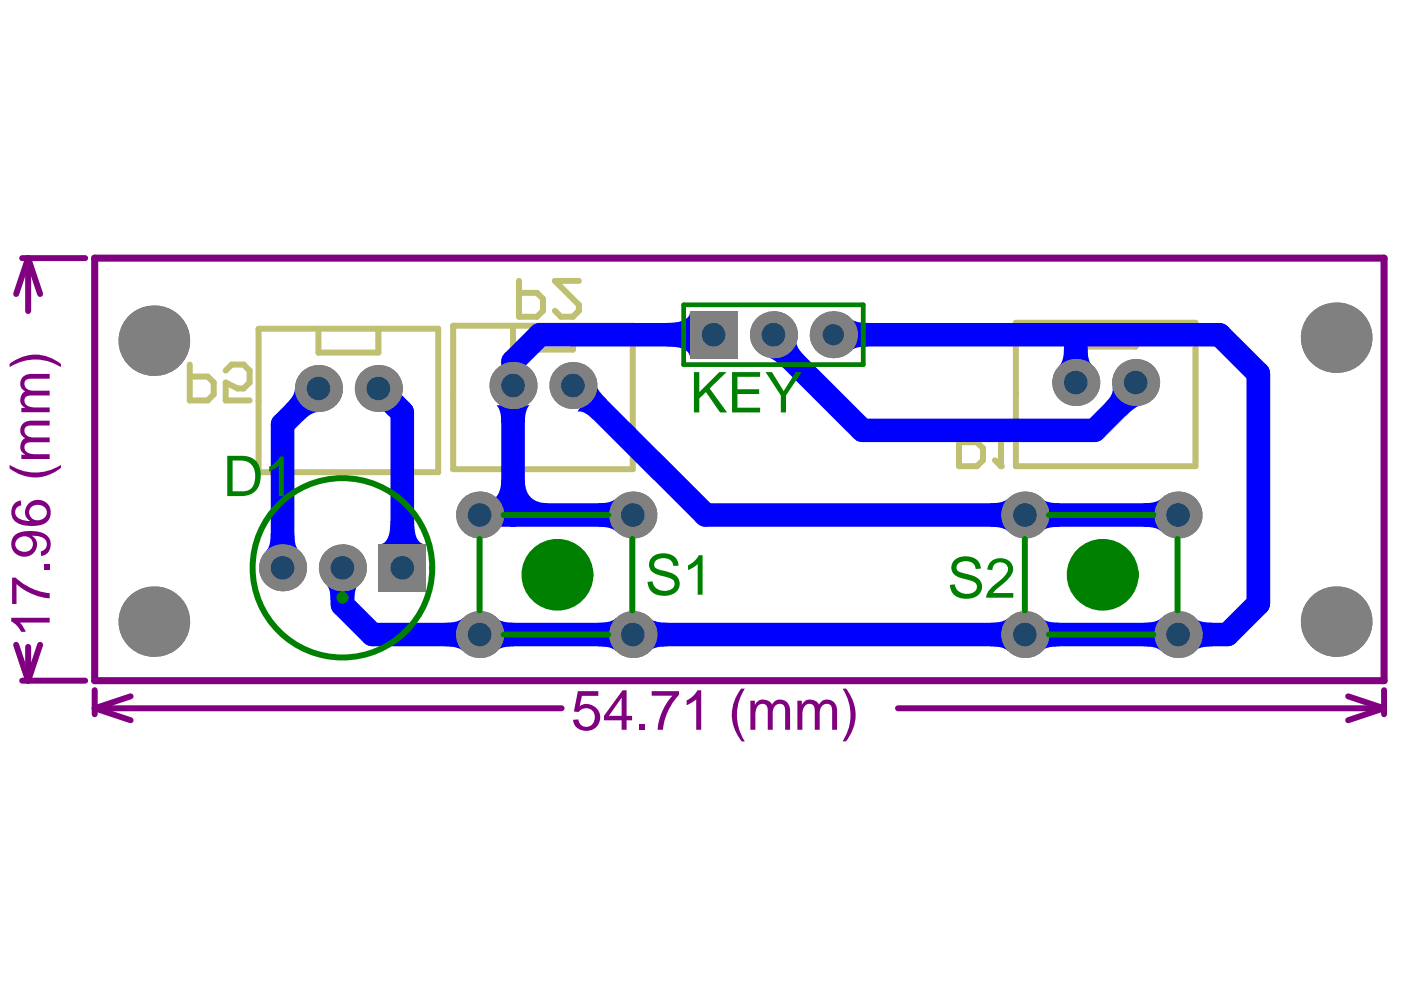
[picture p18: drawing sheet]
<svg xmlns="http://www.w3.org/2000/svg" width="297mm" height="210mm" viewBox="0 0 297 210" stroke-linecap="round" stroke-linejoin="round" font-family="sans-serif">
<defs><g id="words">
<g font-size="11.9" fill="#008000">
<text x="146.2" y="87.4">KEY</text>
<text x="47.2" y="105.2">D1</text>
<text x="136.7" y="126.1">S1</text>
<text x="200.8" y="126.7">S2</text>
</g>
<text font-size="11.9" fill="#800080" x="121.1" y="154.7">54.71 (mm)</text>
<text font-size="11.6" fill="#800080" x="10.5" y="135.1" transform="rotate(-90 10.5 135.1)">17.96 (mm)</text>
</g></defs>
<g fill="none" stroke="#800080" stroke-width="1.3">
<path d="M4.7 54.7h13.4M6 54.7v11.3M6 54.7l2.5 7.6M6 54.7l-2.6 7.6M3.4 136.7l2.6 7.6M6 137.2v7.1M8.5 136.7l-2.5 7.6M4.7 144.3h13.4M20.1 146.3v5.1M20.1 150.2l7.6 2.5M20.1 150.2h99M27.7 147.6l-7.6 2.6"/>
<path d="M190.4 150.2h103M285.8 147.6l7.6 2.6M293.4 146.3v5.1M293.4 150.2l-7.6 2.5"/>
</g>
<path d="M20.1 54.7h273.3v89.6h-273.3z" fill="none" stroke="#800080" stroke-width="1.5"/>
<path d="M110 59.6v7.6h3.8l1.3-1.3v-2.5l-1.3-1.3h-3.8M122.7 59.6h-5l5 5v1.3l-1.2 1.3h-2.6l-1.2-1.3M54.8 69.7h38.1v30.4h-38.1zM67.5 69.7v5.1h12.7v-5.1M96.1 69.1h38.1v30.4h-38.1zM108.8 69.1v5h12.7v-5M215.4 68.4h38.1v30.4h-38.1zM228.1 68.4v5.1h12.7v-5.1M203.3 91.2v7.6h3.8l1.3-1.2v-2.6l-1.3-1.2h-3.8M210.9 91.2h2.6M212.2 91.2v7.6" fill="none" stroke="#c0c073" stroke-width="1.3"/>
<circle cx="212.2" cy="98.8" r=".63" fill="#c0c073"/>
<path d="M40.2 77.3v7.6h3.8l1.3-1.3v-2.5l-1.3-1.3h-3.8M47.8 78.6l1.3-1.3h2.6l1.2 1.3v2.5l-1.2 1.3h-1.3l-2.6-1.3v3.8h5.1M210.9 97.6l1.3 1.2" fill="none" stroke="#c0c073" stroke-width="1.3"/>
<g fill="#00f">
<path d="M105.3 85.9h7a4.9 4.9 0 0 0-1 3.8h-5a5.3 5.3 0 0 0-1-3.8z"/>
<path d="M126.8 106.7a5.3 5.3 0 0 0 3.8-1v7a4.9 4.9 0 0 0-3.8-1z"/>
<path d="M180.2 67.5a4.9 4.9 0 0 0 3.8 1v5a5.3 5.3 0 0 0-3.8 1z"/>
<path d="M210 106.7a5.3 5.3 0 0 0 3.7-1v7a4.9 4.9 0 0 0-3.7-1z"/>
<path d="M220.9 105.7a4.9 4.9 0 0 0 3.7 1v5a5.3 5.3 0 0 0-3.7 1z"/>
<path d="M242.4 106.7a5.3 5.3 0 0 0 3.8-1v7a4.9 4.9 0 0 0-3.8-1z"/>
<path d="M57.4 113.1h5a5.3 5.3 0 0 0 1 3.7h-7a4.9 4.9 0 0 0 1-3.7z"/>
<path d="M105.3 131a4.9 4.9 0 0 0 3.7 1v5a5.3 5.3 0 0 0-3.7 1z"/>
<path d="M126.8 132a5.3 5.3 0 0 0 3.8-1v7a4.9 4.9 0 0 0-3.8-1z"/>
<path d="M137.7 131a4.9 4.9 0 0 0 3.8 1v5a5.3 5.3 0 0 0-3.8 1z"/>
<path d="M210 132a5.3 5.3 0 0 0 3.7-1v7a4.9 4.9 0 0 0-3.7-1z"/>
<path d="M220.9 131a4.9 4.9 0 0 0 3.7 1v5a5.3 5.3 0 0 0-3.7 1z"/>
<path d="M242.4 132a5.3 5.3 0 0 0 3.8-1v7a4.9 4.9 0 0 0-3.8-1z"/>
<path d="M253.3 131a4.9 4.9 0 0 0 3.8 1v5a5.3 5.3 0 0 0-3.8 1z"/>
<path d="M69.3 124.1h6.6a4.6 4.6 0 0 0-.8 3.6h-5l-.2-2.3z"/>
<path d="M81.5 87.2l3.6-3.6 2 2.1-3.6 3.5z"/>
<path d="M62.5 82.4l5 5a4.9 4.9 0 0 0-3.4 1.9l-3.5-3.5a5.3 5.3 0 0 0 1.9-3.4z"/>
<path d="M94.4 132a5.3 5.3 0 0 0 3.7-1v7a4.9 4.9 0 0 0-3.7-1z"/>
<path d="M126.4 81.5a6.5 6.5 0 0 0 2.2 3.2l-2.8 4.3a4.2 4.2 0 0 0-3.4-1.7z"/>
<path d="M106.3 101.7h5a4.4 4.4 0 0 0 5 5l-7.5 5-7.1-5a4.1 4.1 0 0 0 4.5-4z"/>
<path d="M141.3 68.5l1.8-.1a3.3 3.3 0 0 0 3.2-1.9v-.5v9.9a2.39 2.39 0 0 0-2.4-2.2l-2.6-.2z"/>
<path d="M163 75.9l5.9-3.9a4 4 0 0 0 1.6 3.4l-4.4 2.7-1.7-1.6z"/>
<path d="M235.9 82.2l5.8 3.8a6.9 6.9 0 0 0-3.1 2.2l-4.4-2.7a4 4 0 0 0 1.7-3.3z"/>
<path d="M225.6 73.8h5a5.3 5.3 0 0 0 1 3.7h-7a4.9 4.9 0 0 0 1-3.7z"/>
<path d="M82.8 110.4h5l.1 1.8a3.3 3.3 0 0 0 1.9 3.2h.5h-10a2.39 2.39 0 0 0 2.3-2.4z"/>
</g>
<path d="M151.3 71h-36.8l-5.7 5.7v32.5M164 71v1.4l18.9 18.8h49.2l8.7-8.7v-1.4M176.7 71h81.8l8.3 8.2v48.8l-6.6 6.5h-181.3l-6.3-6.3v-7.8M227.4 71l.7 .6v9.5M67.5 82.4l-7.6 7.6v30.4M80.2 82.4l5.1 5v33M121.5 81.1l28.1 28.1h100.2M101.7 109.2h32.5" fill="none" stroke="#00f" stroke-width="5"/>
<g fill="#808080">
<circle cx="32.6" cy="131.8" r="7.5"/>
<circle cx="101.7" cy="134.5" r="5"/>
</g>
<circle cx="101.7" cy="134.5" r="2.5" fill="#1f4769"/>
<circle cx="101.7" cy="109.2" r="5" fill="#808080"/>
<circle cx="101.7" cy="109.2" r="2.5" fill="#1f4769"/>
<circle cx="164" cy="71" r="5" fill="#808080"/>
<circle cx="164" cy="71" r="2.5" fill="#1f4769"/>
<path d="M146.3 66h10v10h-10z" fill-rule="evenodd" fill="#808080"/>
<circle cx="151.3" cy="71" r="2.5" fill="#1f4769"/>
<circle cx="176.7" cy="71" r="5" fill="#808080"/>
<circle cx="176.7" cy="71" r="2.25" fill="#1f4769"/>
<circle cx="217.3" cy="134.5" r="5" fill="#808080"/>
<circle cx="217.3" cy="134.5" r="2.5" fill="#1f4769"/>
<circle cx="217.3" cy="109.2" r="5" fill="#808080"/>
<circle cx="217.3" cy="109.2" r="2.5" fill="#1f4769"/>
<g fill="#808080">
<circle cx="283.3" cy="131.8" r="7.5"/>
<circle cx="283.3" cy="71.6" r="7.5"/>
<circle cx="32.6" cy="72.2" r="7.5"/>
<circle cx="67.5" cy="82.4" r="5"/>
</g>
<circle cx="67.5" cy="82.4" r="2.5" fill="#1f4769"/>
<circle cx="80.2" cy="82.4" r="5" fill="#808080"/>
<circle cx="80.2" cy="82.4" r="2.5" fill="#1f4769"/>
<circle cx="72.6" cy="120.4" r="5" fill="#808080"/>
<circle cx="72.6" cy="120.4" r="2.5" fill="#1f4769"/>
<circle cx="59.9" cy="120.4" r="5" fill="#808080"/>
<circle cx="59.9" cy="120.4" r="2.5" fill="#1f4769"/>
<circle cx="108.8" cy="81.7" r="5" fill="#808080"/>
<circle cx="108.8" cy="81.7" r="2.5" fill="#1f4769"/>
<circle cx="121.5" cy="81.7" r="5" fill="#808080"/>
<circle cx="121.5" cy="81.7" r="2.5" fill="#1f4769"/>
<circle cx="228.1" cy="81.1" r="5" fill="#808080"/>
<circle cx="228.1" cy="81.1" r="2.5" fill="#1f4769"/>
<circle cx="240.8" cy="81.1" r="5" fill="#808080"/>
<circle cx="240.8" cy="81.1" r="2.5" fill="#1f4769"/>
<circle cx="249.8" cy="134.5" r="5" fill="#808080"/>
<circle cx="249.8" cy="134.5" r="2.5" fill="#1f4769"/>
<circle cx="134.2" cy="134.5" r="5" fill="#808080"/>
<circle cx="134.2" cy="134.5" r="2.5" fill="#1f4769"/>
<circle cx="249.8" cy="109.2" r="5" fill="#808080"/>
<circle cx="249.8" cy="109.2" r="2.5" fill="#1f4769"/>
<circle cx="134.2" cy="109.2" r="5" fill="#808080"/>
<circle cx="134.2" cy="109.2" r="2.5" fill="#1f4769"/>
<path d="M80.3 115.4h10v10h-10z" fill-rule="evenodd" fill="#808080"/>
<circle cx="85.3" cy="120.4" r="2.5" fill="#1f4769"/>
<g fill="#808080">
<circle cx="32.6" cy="131.8" r="7.5"/>
<circle cx="101.7" cy="134.5" r="5"/>
</g>
<circle cx="101.7" cy="134.5" r="2.5" fill="#1f4769"/>
<circle cx="101.7" cy="109.2" r="5" fill="#808080"/>
<circle cx="101.7" cy="109.2" r="2.5" fill="#1f4769"/>
<circle cx="164" cy="71" r="5" fill="#808080"/>
<circle cx="164" cy="71" r="2.5" fill="#1f4769"/>
<path d="M146.3 66h10v10h-10z" fill-rule="evenodd" fill="#808080"/>
<circle cx="151.3" cy="71" r="2.5" fill="#1f4769"/>
<circle cx="176.7" cy="71" r="5" fill="#808080"/>
<circle cx="176.7" cy="71" r="2.25" fill="#1f4769"/>
<circle cx="217.3" cy="134.5" r="5" fill="#808080"/>
<circle cx="217.3" cy="134.5" r="2.5" fill="#1f4769"/>
<circle cx="217.3" cy="109.2" r="5" fill="#808080"/>
<circle cx="217.3" cy="109.2" r="2.5" fill="#1f4769"/>
<g fill="#808080">
<circle cx="283.3" cy="131.8" r="7.5"/>
<circle cx="283.3" cy="71.6" r="7.5"/>
<circle cx="32.6" cy="72.2" r="7.5"/>
<circle cx="67.5" cy="82.4" r="5"/>
</g>
<circle cx="67.5" cy="82.4" r="2.5" fill="#1f4769"/>
<circle cx="80.2" cy="82.4" r="5" fill="#808080"/>
<circle cx="80.2" cy="82.4" r="2.5" fill="#1f4769"/>
<circle cx="72.6" cy="120.4" r="5" fill="#808080"/>
<circle cx="72.6" cy="120.4" r="2.5" fill="#1f4769"/>
<circle cx="59.9" cy="120.4" r="5" fill="#808080"/>
<circle cx="59.9" cy="120.4" r="2.5" fill="#1f4769"/>
<circle cx="108.8" cy="81.7" r="5" fill="#808080"/>
<circle cx="108.8" cy="81.7" r="2.5" fill="#1f4769"/>
<circle cx="121.5" cy="81.7" r="5" fill="#808080"/>
<circle cx="121.5" cy="81.7" r="2.5" fill="#1f4769"/>
<circle cx="228.1" cy="81.1" r="5" fill="#808080"/>
<circle cx="228.1" cy="81.1" r="2.5" fill="#1f4769"/>
<circle cx="240.8" cy="81.1" r="5" fill="#808080"/>
<circle cx="240.8" cy="81.1" r="2.5" fill="#1f4769"/>
<circle cx="249.8" cy="134.5" r="5" fill="#808080"/>
<circle cx="249.8" cy="134.5" r="2.5" fill="#1f4769"/>
<circle cx="134.2" cy="134.5" r="5" fill="#808080"/>
<circle cx="134.2" cy="134.5" r="2.5" fill="#1f4769"/>
<circle cx="249.8" cy="109.2" r="5" fill="#808080"/>
<circle cx="249.8" cy="109.2" r="2.5" fill="#1f4769"/>
<circle cx="134.2" cy="109.2" r="5" fill="#808080"/>
<circle cx="134.2" cy="109.2" r="2.5" fill="#1f4769"/>
<path d="M80.3 115.4h10v10h-10z" fill-rule="evenodd" fill="#808080"/>
<circle cx="85.3" cy="120.4" r="2.5" fill="#1f4769"/>
<path d="M144.9 64.6h38.1v12.7h-38.1z" fill="none" stroke="#008000" stroke-width="1"/>
<g fill="none" stroke="#008000" stroke-width="1.3">
<path d="M101.7 114.3v15.2M106.8 109.2h22.2M134.1 114.3v15.2M217.3 114.3v15.2M222.4 109.2h22.2M249.7 114.3v15.2M106.8 134.5h22.2M222.4 134.5h22.2"/>
<circle cx="72.6" cy="126.7" r=".63"/>
<circle cx="72.6" cy="120.4" r="19"/>
</g>
<g fill="none" stroke="#008000" stroke-width="7.6">
<circle cx="118.2" cy="121.9" r="3.8"/>
<circle cx="233.8" cy="121.9" r="3.8"/>
</g>
<use href="#words"/>
</svg>
